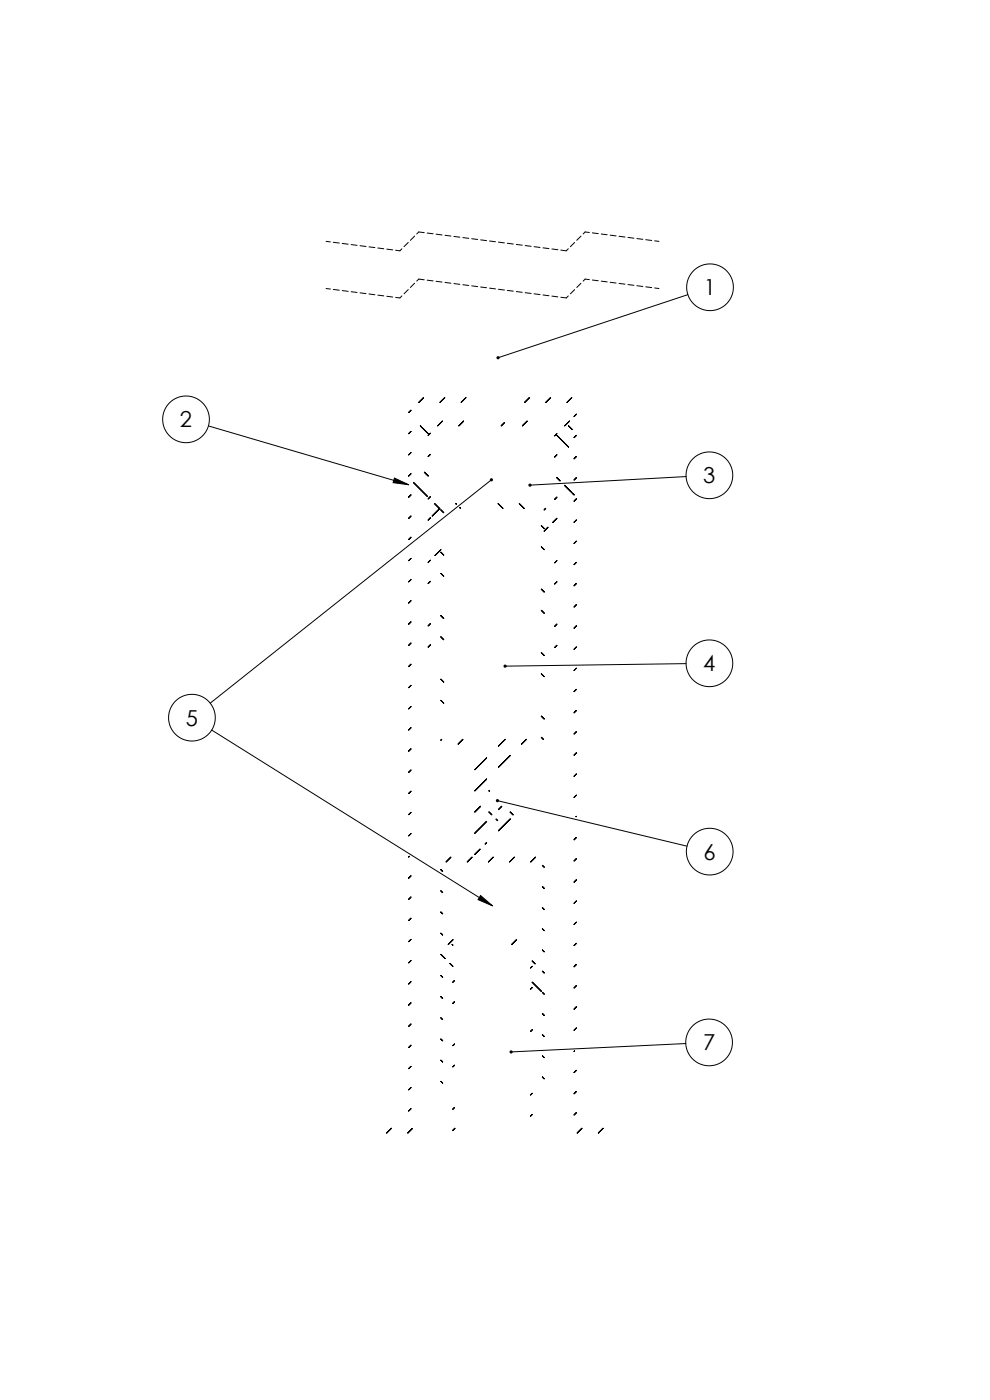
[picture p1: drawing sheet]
<svg xmlns="http://www.w3.org/2000/svg" width="210mm" height="297mm" viewBox="0 0 210 297" stroke-linecap="round" stroke-linejoin="round" font-family="sans-serif">
<defs><g id="words">
<g font-size="4.7">
<text x="149.3" y="62.6">1</text>
<text x="38.2" y="90.7">2</text>
<text x="149.2" y="102.5">3</text>
<text x="149.2" y="142.4">4</text>
<text x="39.4" y="154">5</text>
<text x="149.3" y="182.4">6</text>
<text x="149.1" y="222.9">7</text>
</g>
</g></defs>
<g fill="none" stroke="#000" stroke-width=".21">
<path d="M145.9 62.5l-40.3 13.4M44.2 90.4l42.5 12.4M87.2 96l-.5 .5M87.2 91.5l-.5 .5M87.2 87l-.5 .5M89.2 90.3l1.6 1.7M89.8 84.4l-1 1M91.3 96.4l-.5 .5M91.3 91.9l-.5 .5M93.8 89.3l-1 1M94.3 84.4l-1 1M98.3 89.3l-1 1"/>
<path d="M98.8 84.4l-1 1M107 89.6l-.7 .7M111.8 89.3l-1 1M112.3 84.4l-1 1M116.8 84.4l-1 1M118.1 96.5l-.4 .4M118.1 92l-.4 .5M118.1 92.4l2.5 2.4M120.6 90.3l.7 .8M120.8 89.3l-1 1M121.3 84.4l-1 1M122.3 96.9l-.5 .4"/>
<path d="M122.3 92.4l-.5 .4M122.3 87.9l-.5 .5M83.7 101.4l3 1.4-3.3-.4zM87.2 118.5l-.5 .4M87.2 114l-.5 .5M87.2 109.5l-.5 .5M87.2 105l-.5 .5M87.2 100.5l-.5 .5M87.8 102.4l2.9 2.9M90 100.2l.8 .8M91.3 118.8l-.5 .5M91.3 109.9l-.5 .4"/>
<path d="M91.3 105.4l-.5 .4M92.2 106.8l1 1M93.3 107.8l-1.6 1.7M93.5 116.6l-1.2 1.2M93.5 108.2l.6 .6M93.5 117.1l.6 .6M96.7 106.8l.1 .2M97.5 107.7l.2 .1M104.2 101.8l-59.6 47.4M105.7 106.8l1 1M110.2 106.8l1 1M114.8 116l.6 .6"/>
<path d="M114.8 111.5l.6 .6M115.7 107.8l-.3 .4M116.2 111.9l-.8 .8M118.1 118.9l-.4 .5M118.1 110l-.9 .8M118.1 105.5l-.4 .4M118.1 101.3l.7 .7M119.7 103l1.5 1.4M121.4 104.6l.4 .4M122.3 119.3l-.5 .5M122.3 114.8l-.5 .5M122.3 110.3l-.5 .5"/>
<path d="M122.3 105.8l-.5 .5M122.3 101.3l-.5 .5M145.5 101.1l-33.1 1.8M87.2 127.4l-.5 .5M87.2 123l-.5 .4M87.2 136.4l-.5 .5M87.2 131.9l-.5 .5M91.3 136.8l-.5 .5M91.3 123.3l-.5 .5M91.3 132.3l-.5 .5M93.5 121.6l.6 .6M93.5 135.1l.6 .6"/>
<path d="M93.5 130.6l.6 .6M114.8 129.5l.6 .6M114.8 125l.6 .6M114.8 138.5l.6 .6M118.1 136.9l-.4 .5M118.1 132.4l-.4 .5M118.1 123.4l-.4 .5M122.3 137.3l-.5 .4M122.3 132.8l-.5 .5M122.3 128.3l-.5 .5M122.3 123.8l-.5 .5M44.9 154.9l59.6 37.3"/>
<path d="M87.2 158.9l-.5 .5M87.2 154.4l-.5 .5M87.2 149.9l-.5 .5M87.2 145.4l-.5 .5M87.2 140.9l-.5 .5M93.5 148.6l.6 .6M93.5 144.1l.6 .6M93.7 156.8l-.2 .2M98.2 156.8l-1 1M107.2 156.8l-1.5 1.5M111.7 156.8l-1 1M114.8 142.9l.6 .6"/>
<path d="M114.8 156.4l.5 .4M114.8 151.9l.6 .6M122.3 159.7l-.5 .5M122.3 155.2l-.5 .5M122.3 150.7l-.5 .5M122.3 146.2l-.5 .5M122.3 141.8l-.5 .4M145.5 140.8l-38.4 .5M87.2 176.8l-.5 .5M87.2 172.3l-.5 .5M87.2 167.9l-.5 .4M87.2 163.4l-.5 .4"/>
<path d="M101.9 171l-1.2 1.3M103.2 178.7l-.3 .3M103.2 174.3l-2.5 2.5M103.2 165.3l-2.5 2.5M103.2 160.8l-2.5 2.5M103.7 172.3l.6 .5M103.7 167.8h.1M105.2 173.8l.4 .3M105.5 169.9l40.2 9.6M106.4 171l-.7 .8M108.2 173.7l-2.5 2.5M108.2 160.3l-2.5 2.5"/>
<path d="M108.2 172.3l.6 .6M122.3 177.7l-.5 .5M122.3 173.2l-.1 .1M122.3 168.7l-.5 .5M122.3 164.2l-.5 .5M86.8 181.7l-.1 .1M87.2 190.3l-.5 .5M87.2 185.8l-.5 .5M87.2 199.3l-.5 .5M87.2 194.8l-.5 .5M93.5 198l.4 .3M93.5 193.5l.4 .4"/>
<path d="M93.5 189l.4 .4M93.5 184.5l.4 .4M95.6 181.8l-1 1M96.1 199.4l-1 1M100.1 181.8l-1 1M101.8 180.1l-1.1 1.1M101.9 190l2.6 2.2-3.1-1.4zM104.6 181.8l-1 1M109.1 181.8l-1 1M109.6 199.4l-1 1M113.6 181.8l-1 1M115.1 197.1l.3 .3"/>
<path d="M115.1 192.6l.3 .3M115.1 188.1l.3 .3M115.1 183.6l.3 .4M122.3 195.6l-.5 .5M122.3 191.1l-.5 .5M122.3 186.7l-.5 .4M122.3 182.2l-.5 .4M87.2 217.2l-.5 .5M87.2 212.8l-.5 .4M87.2 208.3l-.5 .4M87.2 203.8l-.5 .5M93.5 215.9l.4 .4"/>
<path d="M93.5 211.4l.4 .4M93.5 207l.4 .3M93.5 202.5l.9 .9M95.5 204.4l.6 .6M95.9 200.4l.2 .1M96.4 212.5l-.3 .3M96.4 208l-.3 .4M112.9 218.5l-.4 .3M112.9 209.5l-.4 .3M112.9 205l-.4 .3M112.9 208.4l2 2M112.9 203.9l.6 .6"/>
<path d="M115.1 219.5l.3 .4M115.1 215l.3 .4M115.1 210.5l.3 .4M115.1 206l.3 .4M115.1 201.5l.3 .4M122.3 218.1l-.5 .5M122.3 213.6l-.5 .5M122.3 209.1l-.5 .5M122.3 204.6l-.5 .5M122.3 200.1l-.5 .5M83 239.4l-1 1M87.2 235.2l-.5 .5"/>
<path d="M87.2 226.2l-.5 .5M87.2 221.7l-.5 .5M87.2 230.7l-.5 .5M87.5 239.4l-1 1M93.5 229.4l.4 .4M93.5 224.9l.4 .4M93.5 220.4l.4 .4M96.4 235l-.3 .3M96.4 226l-.3 .3M96.4 221.5l-.3 .3M96.5 239.4l-.4 .4M112.9 236.4l-.4 .4"/>
<path d="M112.9 231.9l-.4 .4M115.1 228.5l.3 .4M115.1 224l.3 .4M121.9 222.9l-.1 .2M122.3 236l-.5 .5M122.3 231.6l-.5 .4M122.3 227.1l-.5 .4M123.4 239.4l-1 1M127.9 239.4l-1 1M145.5 221.4l-37.1 1.8"/>
<circle cx="150.6" cy="60.9" r="5"/>
<circle cx="39.5" cy="89" r="5"/>
<circle cx="150.5" cy="100.8" r="5"/>
<circle cx="40.7" cy="152.3" r="5"/>
<circle cx="150.5" cy="140.7" r="5"/>
<circle cx="150.5" cy="180.7" r="5"/>
<circle cx="150.4" cy="221.1" r="5"/>
</g>
<path d="M84.8 53.2l-15.6-2M139.8 51.2l-15.7-2M84.8 63.2l-15.6-2M139.8 61.2l-15.7-2" fill="none" stroke="#000" stroke-width=".21" stroke-dasharray="1.3 .6" stroke-dashoffset=".4"/>
<path d="M88.8 59.2l-4 4M88.8 49.2l-4 4M124.1 59.2l-4 4M124.1 49.2l-4 4" fill="none" stroke="#000" stroke-width=".21" stroke-dasharray="1.3 .6" stroke-dashoffset=".7"/>
<path d="M120.1 53.2l-31.3-4M120.1 63.2l-31.3-4" fill="none" stroke="#000" stroke-width=".21" stroke-dasharray="1.3 .6" stroke-dashoffset=".1"/>
<path d="M105.4 75.7l-.1 .3 .3-.1-.3 .1a.34 .34 0 0 0 .5 .2 .34 .34 0 0 0 .1-.5 .34 .34 0 0 0-.5 0zM104 101.6a.34 .34 0 0 0 0 .4 .34 .34 0 0 0 .5 0 .34 .34 0 0 0 0-.4l-.3 .2 .3-.2-.3-.2zM101.9 190l2.6 2.2-3.1-1.4zM112.2 102.7l-.1 .2h.3h-.3a.34 .34 0 0 0 .4 .3 .34 .34 0 0 0 .2-.5 .34 .34 0 0 0-.5 0zM106.9 141.1l-.1 .2h.3h-.3a.34 .34 0 0 0 .4 .3 .34 .34 0 0 0 .2-.5 .34 .34 0 0 0-.5 0zM105.3 169.6l-.1 .2 .3 .1-.3-.1a.34 .34 0 0 0 .4 .4 .34 .34 0 0 0 .2-.5 .34 .34 0 0 0-.5-.1zM108.2 222.9l-.1 .3h.3h-.3a.34 .34 0 0 0 .4 .3 .34 .34 0 0 0 .2-.5 .34 .34 0 0 0-.5-.1zM83.7 101.4l3 1.4-3.3-.4z" fill="#000"/>
<use href="#words"/>
</svg>
